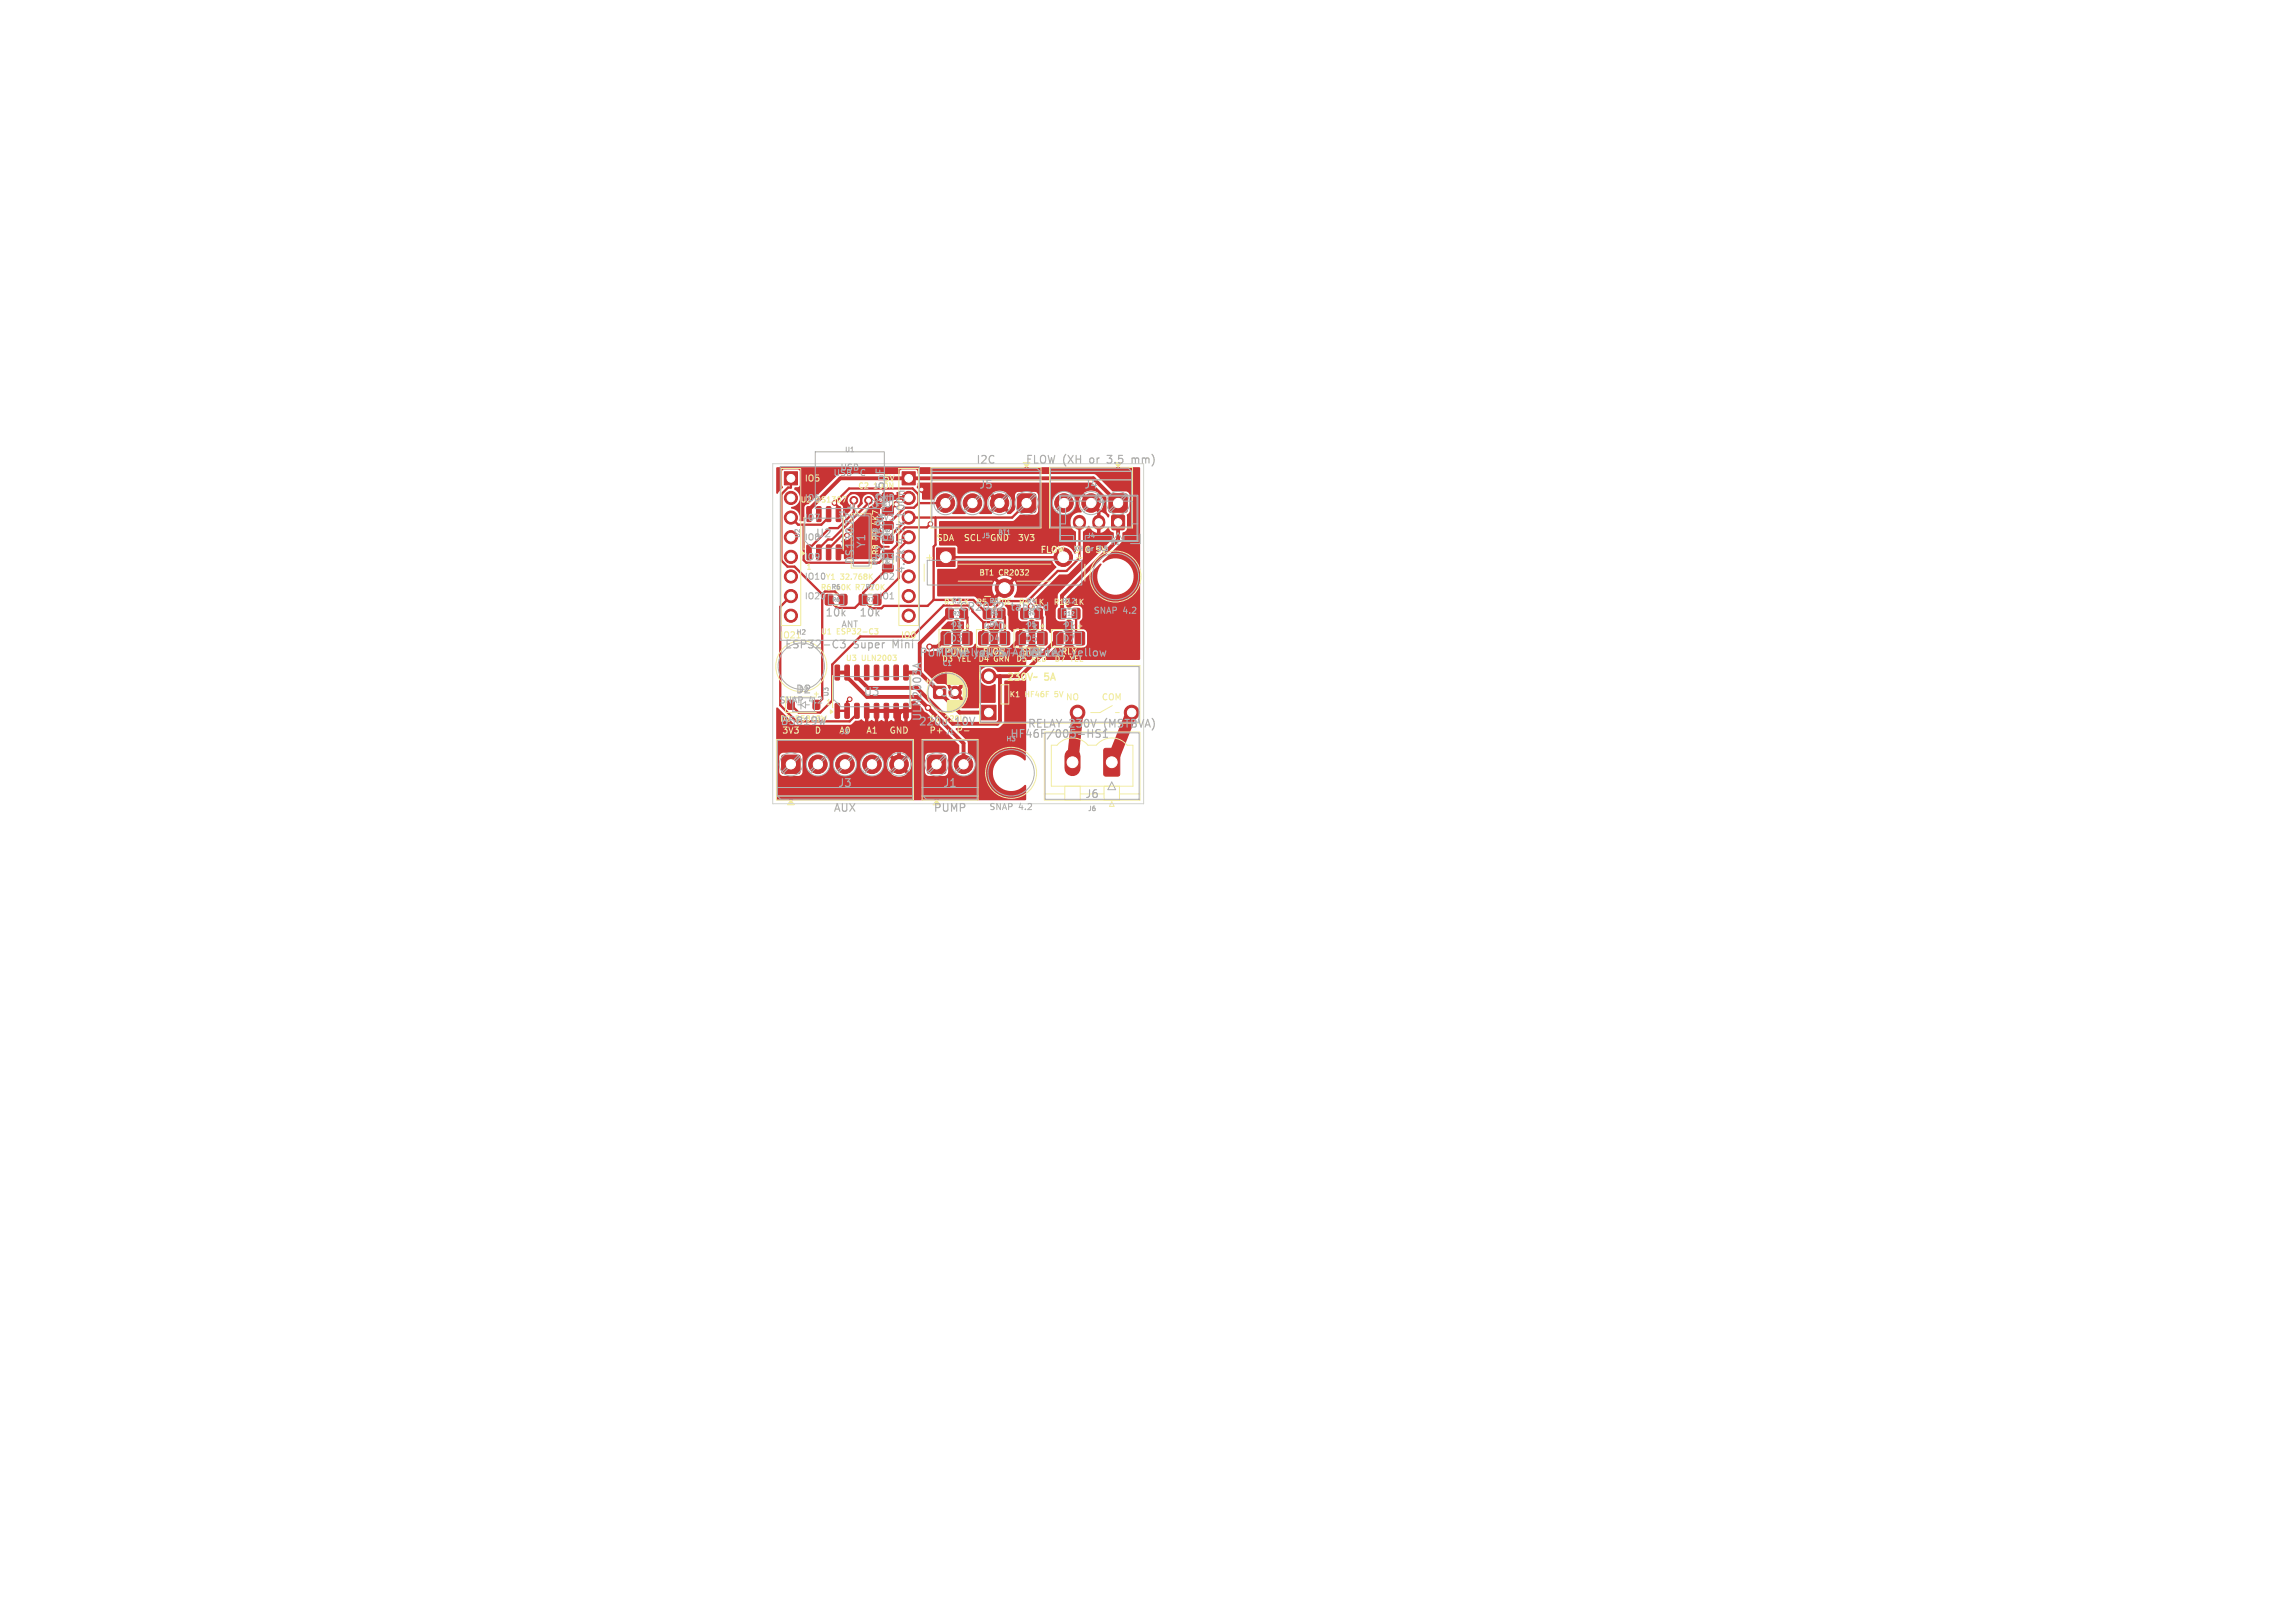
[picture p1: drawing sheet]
<svg xmlns="http://www.w3.org/2000/svg" width="297mm" height="210mm" viewBox="0 0 297 210" stroke-linecap="round" stroke-linejoin="round" font-family="sans-serif">
<defs><g id="words">
<g font-size="1.4" fill="#afafaf">
<text x="114.6" y="65.5" transform="rotate(-90 114.6 65.5)">12.5pF</text>
<text x="126.3" y="60.2">I2C</text>
<text x="126.6" y="63.4">J5</text>
<text x="132.7" y="60.2">FLOW (XH</text>
<text x="140.2" y="63.4">J4</text>
<text x="141.2" y="60.2">or</text>
<text x="141.2" y="65.6">J4</text>
<text x="143.7" y="60.2">3.5</text>
<text x="147.1" y="60.2">mm)</text>
<text x="105.5" y="69.7">U2</text>
<text x="112.2" y="71" transform="rotate(-90 112.2 71)">Y1</text>
<text x="117.3" y="70.6" transform="rotate(-90 117.3 70.6)">4.7k</text>
<text x="117.3" y="67.2" transform="rotate(-90 117.3 67.2)">100n</text>
<text x="114.6" y="72.6" transform="rotate(-90 114.6 72.6)">32.768k</text>
<text x="117.3" y="74.3" transform="rotate(-90 117.3 74.3)">4.7k</text>
<text x="127.1" y="77.8">-</text>
<text x="106.7" y="80">10k</text>
<text x="111.1" y="80">10k</text>
<text x="122.8" y="81.8">1k</text>
<text x="124.1" y="79.2">CR2032</text>
<text x="127.1" y="81.8">470</text>
<text x="132.5" y="81.8">1k</text>
<text x="137.3" y="81.8">1k</text>
<text x="101.5" y="84.1">ESP32-C3</text>
<text x="102.9" y="89.9">D2</text>
<text x="110.5" y="84.1">Super</text>
<text x="115.7" y="84.1">Mini</text>
<text x="118.9" y="85.2">PUMP</text>
<text x="124.1" y="85.2">yellow</text>
<text x="129.1" y="85.2">STATUS red</text>
<text x="133.3" y="85.2">RELAY yellow</text>
<text x="100.9" y="94">B5819W</text>
<text x="111.7" y="90.2">U3</text>
<text x="118.8" y="94.1">220u</text>
<text x="119.4" y="93.4" transform="rotate(-90 119.4 93.4)">ULN2003A</text>
<text x="123.6" y="94.1">10V</text>
<text x="130.6" y="95.7">HF46F/005-HS1</text>
<text x="132.9" y="94.4">RELAY 230V</text>
<text x="143.1" y="94.4">(MSTBVA)</text>
<text x="107.8" y="105.2">AUX</text>
<text x="108.4" y="102">J3</text>
<text x="120.7" y="105.2">PUMP</text>
<text x="122" y="102">J1</text>
<text x="140.4" y="103.5">J6</text>
</g>
<g font-size="1.4" fill="#fff">
<text x="110.7" y="73.1" transform="rotate(-90 110.7 73.1)">DS1307Z+</text>
<text x="130.9" y="79.2">tabbed</text>
<text x="121.5" y="90.3">C1</text>
</g>
<g font-size="1.4" fill="#f2eda1">
<text x="119.6" y="72.8">+</text>
<text x="139" y="72.8">+</text>
</g>
<g font-size="1.3" fill="#f2eda1">
<text x="130.2" y="88.3">230V~</text>
<text x="135.2" y="88.3">5A</text>
</g>
<g font-size="1.1" fill="#f2eda1">
<text x="104.1" y="62.5">IO5</text>
<text x="121.1" y="70.2">SDA</text>
<text x="124.6" y="70.2">SCL</text>
<text x="128" y="70.2">GND</text>
<text x="131.6" y="70.2">3V3</text>
<text x="134.5" y="71.8">FLOW</text>
<text x="101.1" y="95.1">3V3</text>
<text x="105.3" y="95.1">D</text>
<text x="108.5" y="95.1">A0</text>
<text x="112" y="95.1">A1</text>
<text x="115" y="95.1">GND</text>
<text x="120.2" y="95.1">P+</text>
<text x="123.7" y="95.1">P-</text>
<text x="137.9" y="90.8">NO</text>
<text x="142.5" y="90.8">COM</text>
</g>
<g font-size="1.1" fill="#afafaf">
<text x="104.1" y="65">IO6</text>
<text x="107.8" y="61.8">USB-C</text>
<text x="108.7" y="61.1">USB</text>
<text x="113.2" y="65">GND</text>
<text x="114.2" y="62.5">5V</text>
<text x="104.1" y="70.1">IO8</text>
<text x="104.1" y="67.6">IO7</text>
<text x="113.5" y="67.6">3V3</text>
<text x="113.7" y="70.1">IO4</text>
<text x="139.5" y="71.8">S</text>
<text x="141.2" y="71.8">G</text>
<text x="104.1" y="72.6">IO9</text>
<text x="104.1" y="77.7">IO20</text>
<text x="104.1" y="75.2">IO10</text>
<text x="113.7" y="72.6">IO3</text>
<text x="113.7" y="75.2">IO2</text>
<text x="113.7" y="77.7">IO1</text>
<text x="100.9" y="82.8">IO21</text>
<text x="108.8" y="81.4">ANT</text>
<text x="116.5" y="82.8">IO0</text>
<text x="122.9" y="83.2">D3</text>
<text x="127.8" y="83.2">D4</text>
<text x="132.6" y="83.2">D5</text>
<text x="137.5" y="83.2">D7</text>
<text x="141.5" y="79.6">SNAP</text>
<text x="145.3" y="79.6">4.2</text>
<text x="100.8" y="91.2">SNAP</text>
<text x="104.7" y="91.2">4.2</text>
<text x="127.9" y="105">SNAP</text>
<text x="131.8" y="105">4.2</text>
</g>
<g font-size="1" fill="#afafaf">
<text x="103.5" y="65.2">U2</text>
<text x="113.1" y="63.4">100N</text>
<text x="113.8" y="71.9" transform="rotate(-90 113.8 71.9)">R8</text>
<text x="113.8" y="69.8" transform="rotate(-90 113.8 69.8)">R9</text>
<text x="113.8" y="67.7" transform="rotate(-90 113.8 67.7)">4K7</text>
<text x="104.3" y="73.9">1</text>
<text x="106.1" y="76.5">R6</text>
<text x="106.8" y="75.2">Y1</text>
<text x="112.6" y="76.5">10K</text>
<text x="124.2" y="78.4">1K</text>
<text x="126.3" y="78.4">R5</text>
<text x="128.4" y="78.4">470E</text>
<text x="129.5" y="81.5">+</text>
<text x="131.8" y="78.4">R4</text>
<text x="133.9" y="78.4">1K</text>
<text x="139" y="78.4">1K</text>
<text x="121.9" y="85.8">D3</text>
<text x="122.1" y="84.9">PUMP</text>
<text x="123.9" y="85.8">YEL</text>
<text x="126.5" y="85.8">D4</text>
<text x="127.1" y="84.9">FLOW</text>
<text x="132.1" y="84.9">STAT</text>
<text x="133.5" y="85.8">RED</text>
<text x="136.4" y="85.8">D7</text>
<text x="137.2" y="84.9">RLY</text>
<text x="138.5" y="85.8">YEL</text>
<text x="100.9" y="93.5">D2</text>
<text x="103" y="93.5">B5819W</text>
<text x="105.1" y="90.3">+</text>
<text x="120.2" y="93.5">C1</text>
<text x="122.3" y="93.5">220U</text>
</g>
<text font-size="1" fill="#fff" x="105.7" y="65.2">DS1307</text>
<g font-size="1" fill="#f2eda1">
<text x="111" y="63.4">C2</text>
<text x="108.2" y="76.5">10K R7</text>
<text x="108.8" y="75.2">32.768K</text>
<text x="126.6" y="74.6">BT1</text>
<text x="129.3" y="74.6">CR2032</text>
<text x="106.1" y="82.3">U1</text>
<text x="108.3" y="82.3">ESP32-C3</text>
<text x="122.1" y="78.4">R3</text>
<text x="124.7" y="81.5">+</text>
<text x="134.4" y="81.5">+</text>
<text x="136.3" y="78.4">R12</text>
<text x="139.2" y="81.5">+</text>
<text x="109.4" y="85.7">U3</text>
<text x="111.5" y="85.7">ULN2003</text>
<text x="128.6" y="85.8">GRN D5</text>
<text x="106.8" y="91.4">1</text>
<text x="130.6" y="90.4">K1</text>
<text x="132.7" y="90.4">HF46F</text>
<text x="136.7" y="90.4">5V</text>
</g>
<g font-size=".8" fill="#afafaf">
<text x="109.3" y="58.6">U1</text>
<text x="113.7" y="65.9" transform="rotate(-90 113.7 65.9)">C2</text>
<text x="103.6" y="69.7" transform="rotate(-90 103.6 69.7)">U2</text>
<text x="109.4" y="67.1" transform="rotate(-90 109.4 67.1)">Y1</text>
<text x="113.7" y="69.6" transform="rotate(-90 113.7 69.6)">R8</text>
<text x="127" y="69.8">J5</text>
<text x="129.1" y="69.3">BT1</text>
<text x="138.8" y="71.5">XH</text>
<text x="140.6" y="69.7">J4</text>
<text x="140.8" y="71.5">or</text>
<text x="142.5" y="71.5">3.5</text>
<text x="143.7" y="70.6">H1</text>
<text x="107.5" y="76.4">R6</text>
<text x="111.9" y="76.4">R7</text>
<text x="113.7" y="73.3" transform="rotate(-90 113.7 73.3)">R9</text>
<text x="103" y="82.2">H2</text>
<text x="123.1" y="78.2">R3</text>
<text x="123.1" y="81.2">D3</text>
<text x="128" y="78.2">R5</text>
<text x="128" y="81.2">D4</text>
<text x="132.8" y="78.2">R4</text>
<text x="132.8" y="81.2">D5</text>
<text x="137.4" y="78.2">R12</text>
<text x="137.7" y="81.2">D7</text>
<text x="103.3" y="89.6">D2</text>
<text x="121.9" y="86.3">C1</text>
<text x="126.9" y="85.2">K1</text>
<text x="107.3" y="90.2" transform="rotate(-90 107.3 90.2)">U3</text>
<text x="108.8" y="95.1">J3</text>
<text x="122.4" y="95.1">J1</text>
<text x="130.2" y="96">H3</text>
<text x="140.7" y="105.1">J6</text>
</g>
<g font-size=".7" fill="#afafaf">
<text x="115.3" y="65.8" transform="rotate(-90 115.3 65.8)">C2</text>
<text x="115.3" y="69.5" transform="rotate(-90 115.3 69.5)">R8</text>
<text x="107.6" y="78">R6</text>
<text x="112" y="78">R7</text>
<text x="115.3" y="73.2" transform="rotate(-90 115.3 73.2)">R9</text>
<text x="123.2" y="79.8">R3</text>
<text x="128.1" y="79.8">R5</text>
<text x="132.9" y="79.8">R4</text>
<text x="137.6" y="79.8">R12</text>
</g>
</g></defs>
<g fill="#c83434" stroke="#c83434" stroke-width=".13">
<path d="M102 90.7l.1-.1 .6 .1 .1 .1-.1 .9-.1 .1-.6-.1-.1-.1z"/>
<path d="M105.3 90.7l.1-.1 .6 .1 .1 .1-.1 .9-.1 .1-.6-.1-.1-.1z"/>
<path d="M131.7 64l.2-.1h1.9l.2 .1v.2v1.9v.1l-.2 .1h-1.9l-.2-.1v-.1l-.1-1.9z"/>
<path d="M120.1 97.8l.1-.1h1.9l.2 .1 .1 .2v1.9l-.1 .1-.2 .1h-1.9l-.1-.1-.1-.1v-1.9z"/>
<path d="M106.8 77l.7-.1 .3 .2v1l-.2 .2h-.6l-.2-.2v-.9z"/>
<path d="M108.7 77l.7-.1 .2 .2v1l-.1 .2h-.6l-.3-.2v-.9z"/>
<path d="M143.9 66.7l.2-.1 1.4 .1v.2v1.4v.2l-.2 .1-1.4-.1-.1-.2v-1.4z"/>
<path d="M143.6 64l.1-.1h1.9l.2 .1 .1 .1v1.9l-.1 .2-.2 .1h-1.9l-.1-.1-.1-.2v-1.9z"/>
<path d="M114.3 67.5h.1h1l.2 .2v.6l-.2 .2h-1l-.2-.2z"/>
<path d="M136.4 81.8l.9-.1 .3 .2v1.3l-.2 .3h-.8l-.3-.2v-1.3z"/>
<path d="M139.2 81.8l.9-.1 .3 .2v1.3l-.2 .3h-.8l-.3-.2v-1.3z"/>
<path d="M101.2 97.8l.2-.1h1.9l.2 .1v.2v1.9v.1l-.2 .1h-1.9l-.2-.1v-.1v-1.9z"/>
<path d="M108.1 91h.4l.1 .1 .1 1.7-.1 .1-.4 .1-.1-.1z"/>
<path d="M109.4 91h.4l.1 .1v1.7l-.1 .1-.3 .1-.2-.1z"/>
<path d="M110.6 91h.4l.2 .1v1.7l-.1 .1-.4 .1-.1-.1z"/>
<path d="M111.9 91h.4l.2 .1v1.7l-.1 .1-.4 .1-.1-.1z"/>
<path d="M113.2 91h.4l.1 .1v1.7l-.1 .1-.3 .1-.2-.1z"/>
<path d="M114.4 91h.5l.1 .1v1.7l-.1 .1-.3 .1-.2-.1z"/>
<path d="M115.7 91h.4l.2 .1v1.7l-.1 .1-.4 .1-.1-.1z"/>
<path d="M117 91h.4l.1 .1v1.7v.1l-.4 .1-.1-.1z"/>
<path d="M117 86.1h.4h.1v1.8v.1h-.4l-.1-.1z"/>
<path d="M115.7 86.1h.4h.2v1.8l-.1 .1h-.4l-.1-.1z"/>
<path d="M114.4 86.1h.5h.1v1.8l-.1 .1h-.3l-.2-.1z"/>
<path d="M113.2 86.1h.4h.1v1.8l-.1 .1h-.3l-.2-.1z"/>
<path d="M111.9 86.1h.4h.2v1.8l-.1 .1h-.4l-.1-.1z"/>
<path d="M110.6 86.1h.4h.2v1.8l-.1 .1h-.4l-.1-.1z"/>
<path d="M109.4 86.1h.4h.1v1.8l-.1 .1h-.3l-.2-.1z"/>
<path d="M108.1 86.1h.4h.1l.1 1.8-.1 .1h-.4l-.1-.1z"/>
<path d="M127.3 78.8l.7-.1 .2 .2v1l-.1 .2h-.6l-.3-.2v-.9z"/>
<path d="M129.1 78.8l.7-.1 .3 .2v1l-.2 .2h-.6l-.2-.2-.1-.9z"/>
<path d="M142.9 96.9l.2-.1h1.6l.2 .2v3.2l-.1 .2h-1.7l-.2-.1-.1-3.2z"/>
<path d="M122.4 78.8l.8-.1 .2 .2v1l-.2 .2h-.6l-.2-.2v-.9z"/>
<path d="M124.3 78.8l.7-.1 .2 .2v1l-.1 .2h-.7l-.2-.2v-.9z"/>
<path d="M132.1 78.8l.7-.1 .3 .2v1l-.2 .2h-.6l-.2-.2v-.9z"/>
<path d="M134 78.8l.7-.1 .2 .2v1l-.1 .2h-.7l-.2-.2v-.9z"/>
<path d="M101.5 61h1.7v1.7h-1.7z"/>
<path d="M116.7 61h1.7v1.7h-1.7z"/>
<path d="M114.3 73.1l.1-.1h1l.2 .3v.6l-.2 .1h-1l-.2-.2z"/>
<path d="M114.3 71.2h.1h1l.2 .2v.6l-.2 .2h-1l-.2-.2z"/>
<path d="M131.5 81.8l1-.1 .2 .2v1.3l-.1 .3h-.9l-.2-.2v-1.3z"/>
<path d="M134.3 81.8l1-.1 .2 .2v1.3l-.1 .3h-.9l-.2-.2v-1.3z"/>
<path d="M114.2 65.7h.2h1.1l.1 .2v.6l-.2 .2-1.1-.1-.1-.2z"/>
<path d="M114.2 63.8h.2h1.1l.1 .2v.6l-.2 .2-1.1-.1-.1-.2z"/>
<path d="M120.9 88.9l.1-.1 1.3 .1 .1 .2-.1 1.2-.2 .1-1.2-.1-.1-.1z"/>
<path d="M121.8 81.8l1-.1 .2 .2v1.3l-.1 .3h-.9l-.2-.2v-1.3z"/>
<path d="M124.6 81.8l1-.1 .2 .2v1.3l-.1 .3h-.9l-.2-.2v-1.3z"/>
<path d="M104.4 70.5h.4l.2 .1v1.7l-.1 .1-.4 .1-.1-.1z"/>
<path d="M105.7 70.5h.4l.2 .1v1.7l-.1 .1-.4 .1-.1-.1z"/>
<path d="M107 70.5h.4l.1 .1v1.7l-.1 .1-.3 .1-.2-.1z"/>
<path d="M108.2 70.5h.5l.1 .1v1.7l-.1 .1-.3 .1-.2-.1z"/>
<path d="M108.2 65.6h.5h.1v1.8l-.1 .1h-.3l-.2-.1z"/>
<path d="M107 65.6h.4h.1v1.8l-.1 .1h-.3l-.2-.1z"/>
<path d="M105.7 65.6h.4h.2v1.8l-.1 .1h-.4l-.1-.1z"/>
<path d="M104.4 65.6h.4h.2v1.8l-.1 .1h-.4l-.1-.1z"/>
<path d="M121.2 70.9h2.4v2.4h-2.4z"/>
<path d="M111.2 77l.8-.1 .2 .2v1l-.2 .2h-.6l-.2-.2v-.9z"/>
<path d="M113.1 77l.7-.1 .2 .2v1l-.1 .2h-.7l-.2-.2v-.9z"/>
<path d="M137 78.8l.7-.1 .2 .2v1l-.1 .2h-.6l-.3-.2v-.9z"/>
<path d="M138.8 78.8l.7-.1 .3 .2v1l-.2 .2h-.6l-.2-.2-.1-.9z"/>
<path d="M127 91.3h1.9v1.9h-1.9z"/>
<path d="M126.7 81.8l.9-.1 .3 .2v1.3l-.2 .3h-.8l-.3-.2v-1.3z"/>
<path d="M129.5 81.8l.9-.1 .3 .2v1.3l-.2 .3h-.8l-.3-.2v-1.3z"/>
<circle cx="129.4" cy="65.1" r="1.2"/>
<circle cx="125.8" cy="65.1" r="1.2"/>
<circle cx="122.4" cy="65.1" r="1.2"/>
<circle cx="124.7" cy="98.9" r="1.2"/>
<circle cx="141.2" cy="65.1" r="1.2"/>
<circle cx="137.7" cy="65.1" r="1.2"/>
<circle cx="105.8" cy="98.9" r="1.2"/>
<circle cx="109.3" cy="98.9" r="1.2"/>
<circle cx="112.8" cy="98.9" r="1.2"/>
<circle cx="116.3" cy="98.9" r="1.2"/>
<circle cx="102.4" cy="64.4" r=".85"/>
<circle cx="102.4" cy="67" r=".85"/>
<circle cx="102.4" cy="69.5" r=".85"/>
<circle cx="102.4" cy="72" r=".85"/>
<circle cx="102.4" cy="74.6" r=".85"/>
<circle cx="102.4" cy="77.1" r=".85"/>
<circle cx="102.4" cy="79.7" r=".85"/>
<circle cx="117.6" cy="64.4" r=".85"/>
<circle cx="117.6" cy="67" r=".85"/>
<circle cx="117.6" cy="69.5" r=".85"/>
<circle cx="117.6" cy="72" r=".85"/>
<circle cx="117.6" cy="74.6" r=".85"/>
<circle cx="117.6" cy="77.1" r=".85"/>
<circle cx="117.6" cy="79.7" r=".85"/>
<circle cx="123.6" cy="89.6" r=".8"/>
<circle cx="137.6" cy="72.1" r="1.2"/>
<circle cx="130" cy="76.1" r="1.2"/>
<circle cx="127.9" cy="87.5" r=".95"/>
<circle cx="139.5" cy="92.2" r=".95"/>
<circle cx="146.5" cy="92.2" r=".95"/>
<circle cx="110.5" cy="64.7" r=".5"/>
<circle cx="112.4" cy="64.7" r=".5"/>
<circle cx="116" cy="65.3" r=".35"/>
<circle cx="119.3" cy="63.3" r=".35"/>
<circle cx="110" cy="90.5" r=".3"/>
<circle cx="120.4" cy="67.8" r=".3"/>
<circle cx="120.3" cy="83.7" r=".35"/>
<circle cx="120.1" cy="91.6" r=".35"/>
</g>
<path d="M139.7 67.5v.2M142.2 67.5v.2" fill="none" stroke="#c83434" stroke-width="1.7"/>
<path d="M138.8 97.9v1.5" fill="none" stroke="#c83434" stroke-width="2.1"/>
<g fill="none" stroke="#c83434" stroke-width=".5">
<path d="M113.6 66.4l-5.1 5.1M114.9 64.4h2.7M115.8 65.3l-.9 .9M119.3 63.3h8.3l1.7 1.8 1.8-1.7h8.4l1.7 1.7M122.9 79.4l-3.9 3.9v3.7M144.7 67.6v2.2l-7.3 7.3v2.3M144.7 65.1l-3.2-3.2h-32.8l-4 4v.6M108.4 87h1.2v.6l2.6 2.6h6.5l6 6v2.7M110.9 87v.6l1.4 1.4h6.3l4.7 4.7h5.8l.3-.4v-5.8M112.2 92h3.8l.3 .4M116.3 92.4v6.5M117.2 87h1.8"/>
<path d="M117.2 92h-.5l-.4 .4M119 87l5.2 5.2h3.7M122.4 82.6l-1.1 1.1M128.9 84.3l-5.3 5.3M132.1 82.6l-1.7 1.7M137 82.6l-5 4.9h-4.1"/>
</g>
<g fill="none" stroke="#c83434" stroke-width=".3">
<path d="M102.4 61.9v1.2h-.4l-.9 .8v8.6l.8 .8h.9l3.6 3.6v13.5M102.4 77.1l-1.4 1.4v12.7l2.1 2.1h6.9l.9-.9v-.4M104 67.9v4.6M104.3 72.8h9.5M106.8 76.5h1.3l1 1.1M107.2 66.5v.4l-.9 1h-3l-.9-.9M107.3 77.6l1 1.1h2.3l1.1-1.1M109.6 69.3h-.6l-1.8 1.7v.5M110.5 64.7v1.6l-2.1 2h-1l-2.7 2.7v.5M111.7 77.6l1.1 1.1h1.3l.3-.3h5.7l.7-.8M112.4 64.7v.4l-4.7 4.7h-.6l-1.1 1.2v.5M114.9 73.5l-3.2 3.2v.9"/>
<path d="M116.1 70.5l-1.2 1.2M116.3 71.1v3.7l-2.8 2.8M118.9 65.1l-.6 .6h-1.2l-2.2 2.2M118.9 65.1v-1.1l-.8-.8h-8.2l-1.9 1.9 .5 .5v.9M118.9 65.1h3.5M120.4 67.8l-.4 .4h-2.9M120.8 77.6h5.2l1.7 1.8M121.1 67v3.5l-.3 .2v6.9M122.4 72.1h15.2M124.7 79.4l.5 .5v2.7M125.3 78.3h-3.2l-4 4.1h-6.8l-3.6 3.6v4.6l-1.5 1.6h-2.9l-.9-1M125.9 79.1l1.3 1.4v2.1"/>
<path d="M128.6 78.7v1.4l-.4 .4M129.6 79.4l.5 .5v2.7M132.8 65.1l-1.8 1.9h-13.4l-2.7 2.7M134.4 79.4l.5 .5v2.7M139.3 79.4v2.7l.4 .5M139.7 67.6v4.6l-1.7 1.7h-1.1l-3.9 3.9h-3.4M110 90.5l-.4 .3v1.2h-1.2"/>
</g>
<path d="M139.4 92.2l-.6 6.4M146.4 92.2l-2.5 6.4" fill="none" stroke="#c83434" stroke-width="1.5"/>
<g fill="#c83434">
<path d="M100.5 91.6h.2l2.1 2.1 .2 .1h7l.7-.5 .4-.1 .4-.1 .1 .1a.82 .82 0 0 0 .8 .1l.4-.1h.1a.82 .82 0 0 0 .8 .1l.3-.1h.2a.82 .82 0 0 0 .7 .1l.4-.1h.1a.82 .82 0 0 0 .8 .1l.4-.1h.1a.82 .82 0 0 0 .8 .1l.4-.2v-.9h-.4v1.1h-.5v-1.1h-.8v1.1h-.4v-1.1h-.9v1.1h-.4v-1.1h-.8v1.1h-.5v-1.1h-.8v1.1h-.5v-1.2l.3-.1 .1-.2h5.6v-1l.6-.1 .9 1 .3 .4 .3 .1 4.1 4.2v1.1a1.52 1.52 0 0 0-.6 2.3 1.52 1.52 0 0 0 2.4 0 1.52 1.52 0 0 0-.6-2.3l-.1-1.5-1.5-1.6v-.2h5.4a1.24 1.24 0 0 0 .8-.7l.1-5.4h2.1l.6-.4 .1 .1v9.3v1.2l-.1 .1h-.2a2.36 2.36 0 0 0-3.3 0 2.36 2.36 0 0 0 .1 3.4 2.36 2.36 0 0 0 3.3-.2l.2 .1v1.7l-.1 .2-32.2-.1-.1-5.6h.4l.1 2.1 .1 .2 .3 .2 2.3-.1 .2-.3 .1-1.2h.4a1.51 1.51 0 0 0 1.5 1.6 1.51 1.51 0 0 0 1.6-1.6h.4v.2a1.51 1.51 0 0 0 1.7 1.4 1.51 1.51 0 0 0 1.4-1.6h.4v.2a1.5 1.5 0 0 0 1.7 1.4 1.5 1.5 0 0 0 1.3-1.6h.4l.1 .5 .3 .6 .7-.8 .3 .4-.7 .7 .1 .1a1.59 1.59 0 0 0 1.8-.1l-.7-.7 .3-.4 .7 .8 .1-.2a1.59 1.59 0 0 0-.1-1.8l-.7 .8-.3-.4 .4-.4h2.7v2l.1 .2 .2 .2 2.2 .1 .2-.1 .2-.2 .1-2.2-.1-.2-.2-.2-2.2-.1-.3 .2-.2 .3h-2.7l.3-.3-.1-.1a1.59 1.59 0 0 0-1.8 .1l.7 .7-.3 .4-.7-.8-.2 .4-.2 .5h-.4a1.5 1.5 0 0 0-1.5-1.4 1.5 1.5 0 0 0-1.5 1.4h-.4l-.1-.3a1.51 1.51 0 0 0-1.6-1.1 1.51 1.51 0 0 0-1.4 1.4h-.4l-.1-.3a1.51 1.51 0 0 0-1.6-1.1 1.51 1.51 0 0 0-1.4 1.4h-.4l-.1-1-.2-.3-2.2-.1a.54 .54 0 0 0-.6 .5h-.4z"/>
<path d="M121.8 81.2l.8-.8h.7l.2-.2 .2-.3 .2 .1a.65 .65 0 0 0 .8 .4v1a.63 .63 0 0 0-.4 .5v1.5l.3 .3 1.1 .1 .3-.2 .2-.3 .3 .3 .2 .2h1.1l.2-.2 .2-.2v-1.5l-.2-.3-.3-.2v-.4l.7-.1 .6-.5h.5l.1 .1v.8l-.3 .3-.2 .3v1.4l.2 .3 .2 .2h1l.5-.4 .5 .4 .8 .1a.67 .67 0 0 0 .8-.6v-.5h-.8v1.1h-.4v-1.5h1.2v-.5a.67 .67 0 0 0-.8-.6v1.1h-.4v-1.1l-.4 .1-.5 .4-.5-.4v-1.6l-.1-.2-.1-.9a.35 .35 0 0 1-.2-.5l2 .1v.1l-.3 .3v.2v1.1l.3 .3 .9 .1 .2-.2 .2-.3 .2 .1a.63 .63 0 0 0 .8 .4v1a.63 .63 0 0 0-.4 .5v1.4a.64 .64 0 0 0 .8 .5v.2l-1.4 1.4h-.6v.6l-.9 .9h-2.8a1.26 1.26 0 0 0-1.8-.5 1.26 1.26 0 0 0-.4 1.8 1.26 1.26 0 0 0 1.8 .3l.2 .1v2.2l-.1 .1-1.9 .1-.2 .1v.5h-.1h-2.1l-.8-.7 .1-.1 .5-.2-.6-.6 .1-.1 .2-.2 .6 .6a1.19 1.19 0 0 0 0-1.4l-.6 .6-.1-.1-.2-.2 .5-.6a1.19 1.19 0 0 0-1.3 0l.6 .6-.1 .1-.2 .2-.5-.4-.3-.5-1.1-.1-1.7-1.7v-2.6v-.1h.2a.7 .7 0 0 0 .9 .1h.8l.5-.4h.9l.3-.2 .1-.2v-1.7l-.4-.3h-1z"/>
<path d="M100.5 60.5h47v24.8l-12.3 .1-.1-.2 1.4-1.4h1l.2-.2 .2-.2-.1-1.7-.3-.3h-1a.62 .62 0 0 0-.5 .5h-.1l-.2-.3-.3-.3v-1.5l-.2-.2v-.9l-.4-.3h-.8l-.4-.6 3.4-3.4 1.1-.1 .2-.1 1.8-1.7v-.2v-3.4l.5-.4 .2-.4 .1-.1a1.4 1.4 0 0 0 1.1 .9v-.9h.4v.9l.6-.2 .3-.4a.16 .16 0 0 1 .2 0 .16 .16 0 0 1 .1 .2l.1 .2 .4 .2v.7l-7.1 7.1-.1 .3v1.4l-.3 .4v1.2l.2 .2 .2 .2h.7l.4-.2 .2-.3 .5 .5v2.9l.2 .3 .3 .2h1l.2-.2 .2-.3v-1.4a.54 .54 0 0 0-.5-.5h-.4l-.1-.1v-.8l.4-.5v-1.1a.54 .54 0 0 0-.5-.5h-.7l-.3 .2-.2 .3h-.1l-.3-.4v-1.2l4.3-4.4h.2v.2a2.35 2.35 0 0 0 1.3 3.8 2.35 2.35 0 0 0 2.8-2.8 2.35 2.35 0 0 0-3.7-1.3l-.2-.1v-.1l2.4-2.4 .1-.3 .1-1a.69 .69 0 0 0 .5-.5v-1.8l.3-.3 .1-.2-.1-2.2-.3-.3h-1.8l-2.2-2.2-.2-.1h-22.7h-.1l-.1-.4-.2-.2h-1.8l-.2 .2-.1 .4h-.1h-7.6l-.3 .1-3.8 3.8a.61 .61 0 0 0-.5 .4v1.8h-.5l-.1-.1a1.19 1.19 0 0 0-1.1-1.5v-.1l.1-.1a1.21 1.21 0 0 0 1-1.1 1.21 1.21 0 0 0-.7-1.2v-.2l.5-.1 .2-.2v-1.9l-.3-.2h-1.8l-.2 .3v1.8l.1 .3-.6 .8-.2-.1z"/>
<path d="M121.3 73.7l2.4-.1 .2-.2v-.7l.1-.1h12.2l.5 .7v.2l-3.9 3.8h-1.5h-.1a1.81 1.81 0 0 0 .1-2.2l-.7 .7-.3-.3 .7-.7a1.58 1.58 0 0 0-2 0l.7 .7-.3 .3-.7-.7a1.58 1.58 0 0 0 0 2l.7-.7 .3 .3-.7 .7 .1 .2-.8 .8h-.9l-1.2-1.1-.2-.1h-4.7z"/>
<path d="M108.7 65l1.4-1.3h3.6h.1v.3h2.2v-.3h.5l-.2 .9h-.2l-.1-.1h-2.2a.8 .8 0 0 0 .6 .7l-.1 .1a.68 .68 0 0 0-.4 .6v.5a.71 .71 0 0 0 .5 .6l-.1 .2a.55 .55 0 0 0-.4 .5v.6a.6 .6 0 0 0 .5 .5l-.1 .2a.55 .55 0 0 0-.4 .5v.7l.2 .3 .2 .1h.8v.1v.2h-.7a.54 .54 0 0 0-.5 .5v.7l-.3 .3-4.3-.1-.1-.6h-.6l-.1-.1 .1-.3h.6v-.8l-.3-.5 .3-.3a.63 .63 0 0 0 1-.2 .63 .63 0 0 0-.5-.9v-.1l2.9-3a.81 .81 0 0 0 .5-1.1 .81 .81 0 0 0-1.1-.4 .81 .81 0 0 0-.3 1.1l-.5 .6h-.2a.28 .28 0 0 1 .1-.4 .82 .82 0 0 0-.2-1.2 .82 .82 0 0 0-1.1 .2 .82 .82 0 0 0 .2 1.2v.6l-.7 .7-.1 .1-.1-.2v-1.1l-.1-.2-.3-.2z"/>
<path d="M118.8 62.5l22.4-.1 2 2v1.8l.4 .4-.1 .3h-.2a.98 .98 0 0 0-.9-.6v.9h-.4v-1l-.6-.6 .4-.3 .6 .7a1.49 1.49 0 0 0 .1-1.9l-.7 .8-.4-.4 .8-.7-.2-.1a1.59 1.59 0 0 0-1.8 .1l.8 .7-.4 .4-.7-.8-.1 .2a1.67 1.67 0 0 0 .2 1.9l-.1 .1a1.2 1.2 0 0 0-1.4 1.1l.1 .6a1.55 1.55 0 0 0 .6 .9v2.6l-.1 .1a1.6 1.6 0 0 0-1.5-1 1.6 1.6 0 0 0-1.5 1h-12.1h-.1v-.8l-.1-.2h-2.2l-.1-.1v-3l.1-.1h9.4l.3-.1 .7-.7 2.1-.1 .2-.3 .1-1.2h1.8a1.5 1.5 0 0 0 2.1 1.5 1.5 1.5 0 0 0 .4-2.6 1.5 1.5 0 0 0-2.5 .8v.3h-1.8l-.1-1-.2-.3-2.3-.1-.3 .2-.1 .2-.1 2-.5 .5h-.4l-.8-.8 .3-.4 .7 .8 .1-.2a1.59 1.59 0 0 0-.1-1.8l-.7 .8-.3-.4 .7-.7-.1-.1a1.59 1.59 0 0 0-1.8 .1l.7 .7-.3 .4-.7-.8-.1 .2a1.59 1.59 0 0 0 .1 1.8l.7-.8 .3 .4-.8 .8h-1.5l-.1-.1v-.1a1.51 1.51 0 0 0 .2-2.2 1.51 1.51 0 0 0-2.2 0 1.51 1.51 0 0 0 .3 2.3l-.1 .1h-1.6l-.1-.1a1.52 1.52 0 0 0 .1-2.5 1.52 1.52 0 0 0-2.4 .7h-1.5l-.1-.8-.7-.7z"/>
</g>
<g fill="none" stroke="#f2eda1" stroke-width=".13">
<path d="M101.1 60.6h2.5v20.3h-2.5zM104 66.9v4.2h.1M108 76.9h.4M108 78.3h.4M109.2 66.9v4.2h-.1M110.2 66.5h2.5v7h-2.5zM110.5 65.3v.3l.6 .9M112.4 76.9h.4M112.4 78.3h.4M112.4 65.3v.3l-.6 .9M112.6 74.6l.3 .4M112.9 74.3l-.4 .4"/>
<path d="M115.6 64.9v.6M115.6 68.7v.4M116.3 60.6h2.6v20.3h-2.6zM119.6 73v2.2M120.5 61h14.2M120.5 62.1h14.2M123.6 78.7h.4M124 73h12M124 75.2h4.4M131.6 75.2h4.4M132.5 60.5h-12v7.8h14.2v-7.8M135.8 61h10.8"/>
<path d="M135.8 62.1h10.8M138.1 78.7h.5M140.4 73v2.2M144.4 60.5h-8.6v7.8h10.8v-7.8h-1.6M103.1 82.5h.5M105.6 90.2h-4v2h4M107.8 87.4v4.2M113.2 81.3h.4l-.2 .3 .2 .1v.3h-.1h-.3M115.5 84.8h.5l-.2 .2M115.9 85.1v.3M117.8 87.4v4.2M119.8 88.1h.5"/>
<path d="M120 87.9v.5M122.6 87v1.6M122.6 90.6v1.6M122.7 87v1.6M122.7 90.6v1.6M122.8 87v1.6M122.8 90.6v1.6M122.9 87v1.6M122.9 90.6v1.6M123 87v1.6M123 90.6v1.6M123 87.1v1.5"/>
<path d="M123 90.6v1.5M123.1 87.1v1.5M123.1 90.6v1.5M123.2 87.1v1.5M123.2 90.6v1.5M123.3 87.1v1.5M123.3 90.6v1.5M123.4 87.1v1.5M123.4 90.6v1.5M123.4 87.2v1.4M123.4 90.6v1.4M123.5 87.2v1.4"/>
<path d="M123.5 90.6v1.4M123.6 87.2v1.4M123.6 90.6v1.4M123.6 80.1h.4M123.7 87.3v1.3M123.7 90.6v1.3M123.8 87.3v1.3M123.8 90.6v1.3M123.9 87.4v1.2M123.9 90.6v1.2M124 87.4v1.2M124 90.6v1.2"/>
<path d="M124 87.5v1.1M124 90.6v1.1M124.1 87.5v1.1M124.1 90.6v1.1M124.2 87.5v1.1M124.2 90.6v1.1M124.2 87.6v1M124.2 90.6v1M124.3 87.6v1M124.3 90.6v1M124.3 87.7v.9M124.3 90.6v.9"/>
<path d="M124.4 87.7v.9M124.4 90.6v.9M124.4 87.8v.8M124.4 90.6v.8M124.5 87.8v.8M124.5 90.6v.8M124.5 87.9v.7M124.5 90.6v.7M124.6 87.9v.7M124.6 90.6v.7M124.6 88v3.2M124.7 88v3.2"/>
<path d="M124.7 88.1v3M124.8 88.2v2.8M124.8 88.3v2.6M124.9 88.3v2.6M124.9 88.4v2.4M125 88.5v2.2M125 88.6v2M125 88.7v1.8M125.1 88.8v1.6M125.1 88.9v1.4M125.2 89.1v1M125.2 89.3v.6"/>
<path d="M125.4 81.5h-3.9v2.2h3.9M126.8 86.1h20.7v7.5h-20.7zM128.4 80.1h.5M129.5 88.6h1v2.5h-1zM130.2 81.5h-3.8v2.2h3.8M131.5 90.2h.4M133.3 80.1h.4M135.1 81.5h-3.9v2.2h3.9M135.1 94.7h12.4v8.8h-12.4zM136.8 96.4a2.59 2.59 0 0 1 4 0h1.1M138.1 80.1h.5M139.9 81.5h-3.8v2.2h3.8"/>
<path d="M141.9 96.4a2.59 2.59 0 0 1 4 0h.7v5.3h-10.5v-5.3h.7M143.9 91.3l-1.5 .9h-1.2M144.3 92.2h.5M100.5 101.9h17.7M100.5 103h17.7M102 103.5h-1.5v-7.8h17.7v7.8h-15.5M119.3 101.9h7.3M119.3 103h7.3M120.9 103.5h-1.6v-7.8h7.3v7.8h-5.1M135.1 102.7h2.6M137.8 101.7h2v1.8h-2zM139.8 102.7h3.1"/>
<path d="M142.9 101.7h2v1.8h-2zM143.9 103.7l.3 .6h-.6zM145 102.7h2.5"/>
<circle cx="144.3" cy="74.6" r="3.3"/>
<circle cx="103.7" cy="86.2" r="3.3"/>
<circle cx="122.6" cy="89.6" r="2.62"/>
<circle cx="130.8" cy="100" r="3.3"/>
</g>
<path d="M140.5 71.2v.1M140.5 70.9v.1M140.9 70.7l-.3 .1M142 70.7h.3" fill="none" stroke="#f2eda1" stroke-width=".16"/>
<path d="M134.2 87.6h.1" fill="none" stroke="#f2eda1" stroke-width=".18"/>
<path d="M127.4 77.2h.8" fill="none" stroke="#f2eda1" stroke-width=".15"/>
<g fill="#f2eda1" stroke="#f2eda1" stroke-width=".13">
<path d="M121.2 103.5l.4 .6h-.8z"/>
<path d="M102.4 103.5l.4 .6h-.9z"/>
<path d="M107.5 91.9l.3 .2-.3 .2z"/>
<path d="M103.8 71.4l.3 .2-.3 .2z"/>
</g>
<path d="M100 60h48v44h-48z" fill="none" stroke="#d0d2cd" stroke-width=".13"/>
<g fill="none" stroke="#afafaf" stroke-width=".15">
<path d="M143.3 58.9h.6M143.3 59.8v.1M146.5 59.3v.6M146.8 59.3l-.3 .1M109.7 65.6h.8M110.1 65.3v.7M113.4 60.7v.5M116.3 67.5l.4 .4M116.3 71.2l.4 .4M117 67.5l-.4 .3M117 71.2l-.4 .3M117 63.6h-.5l-.1 .2"/>
<path d="M129.8 78.4l-.6 .6h.6M135.5 78.3h.1M135.6 78v1M135.6 78.9l-.1 .1M142.1 70.7h.4M142.2 71.3h.1M108.8 82.8h.6l-.4 .4 .3 .1v.4l-.1 .1-.4-.1M118.9 85.9v.5M119.2 85.8l-1 .3M140.8 94.9h.6M141.4 94.4v1M141.9 94.8l.4 .2 .1 .2-.2 .2h-.4"/>
<path d="M142 94.4l.4 .1M142.8 95.4h.5M143.1 94.4v1M143.1 84.2l-.2 .7"/>
</g>
<g fill="none" stroke="#afafaf" stroke-width=".13">
<path d="M105.5 58.5h8.9v7.3h-8.9zM101 60.4h18v22.5h-18zM104.1 67.1h4.9v3.9h-3.9l-1-1zM107.2 77h2v1.2h-2zM110.4 66.7h2.1v6.5h-2.1zM110.5 64.7v1l.6 1M111.6 60.8h.3M111.6 77h2v1.2h-2zM111.9 61.5h-.3M112.4 64.7v1l-.6 1M114.3 67.9h1.2v2h-1.2zM114.3 71.6h1.2v2h-1.2z"/>
<path d="M114.3 64.2h1.2v2h-1.2zM120 72.5h20v3.2h-20zM120.6 60.6h13.6l.4 .4v7.2h-14zM120.6 61h14M120.6 62.1h14M122.8 78.8h2v1.2h-2zM123.3 64l-2.1 2.1M123.5 64.1l-2.1 2.1M126.8 64l-2.1 2.1M127 64.1l-2.1 2.1M127.6 78.8h2.1v1.2h-2.1zM130.3 64l-2.1 2.1"/>
<path d="M130.5 64.1l-2.1 2.1M132.5 78.8h2v1.2h-2zM133.8 64l-2.1 2.1M134 64.1l-2.1 2.1M135.9 60.6h10.1l.4 .4v7.2h-10.5zM135.9 61h10.5M135.9 62.1h10.5M137.1 64.1h10.2v6h-10.2zM137.1 69.3h1.8v.7h-1.8zM137.1 67.8h.8v-3h8.6v3h.7M137.2 64.2h9.9v5.7h-9.9zM137.4 78.8h1.9v1.2h-1.9z"/>
<path d="M138.6 64l-2 2M138.8 64.1l-2.1 2.1M140.4 69.3h3.5v.7h-3.5zM142.1 64l-2 2M142.3 64.1l-2.1 2.1M144.1 69.9l.6-1 .6 1M145.4 69.3h1.8v.7h-1.8zM145.6 64l-2 2M145.8 64.1l-2.1 2.1M147.5 69.1v1.2h-1.2M100.6 95.8h17.5v7.6h-17.1l-.4-.4zM102.6 90.3h2.8v1.8h-2.8z"/>
<path d="M103.3 97.8l-2.1 2.1M103.5 97.9l-2.1 2.1M103.6 91.2v.6M103.6 91.2l.7-.4v.8zM104.3 91.2h.4M106.8 97.8l-2.1 2.1M107 97.9l-2.1 2.1M107.8 87.6h10v3.9h-9l-1-1zM110.3 97.8l-2.1 2.1M110.5 97.9l-2.1 2.1M113.8 97.8l-2.1 2.1M114 97.9l-2.1 2.1"/>
<path d="M117.3 97.8l-2.1 2.1M117.5 97.9l-2.1 2.1M119.4 95.8h7v7.6h-6.6l-.4-.4zM120.5 88.5h.5M120.7 88.3v.5M122.2 97.8l-2.1 2.1M122.2 82.2l.4-.4h2.8v1.6h-3.2zM122.3 97.9l-2.1 2.1M125.7 97.8l-2.1 2.1M125.8 97.9l-2.1 2.1M126.9 86.3h20.5v7.2h-20.5zM127.4 81.8h2.8v1.6h-3.2v-1.2"/>
<path d="M131.9 82.2l.4-.4h2.8v1.6h-3.2zM135.3 94.8h12.1v8.6h-12.1zM137.1 81.8h2.8v1.6h-3.2v-1.2zM100.6 101.9h17.5M100.6 103h17.5M119.4 101.9h7M119.4 103h7M143.9 101.2l.5 1h-1z"/>
<circle cx="122.3" cy="65.1" r="1.5"/>
<circle cx="125.8" cy="65.1" r="1.5"/>
<circle cx="129.3" cy="65.1" r="1.5"/>
<circle cx="132.8" cy="65.1" r="1.5"/>
<circle cx="137.7" cy="65.1" r="1.5"/>
<circle cx="141.2" cy="65.1" r="1.5"/>
<circle cx="144.3" cy="74.6" r="3"/>
<circle cx="144.7" cy="65.1" r="1.5"/>
<circle cx="102.3" cy="98.9" r="1.5"/>
<circle cx="103.7" cy="86.2" r="3"/>
<circle cx="105.9" cy="98.9" r="1.5"/>
<circle cx="109.3" cy="98.9" r="1.5"/>
<circle cx="112.9" cy="98.9" r="1.5"/>
<circle cx="116.3" cy="98.9" r="1.5"/>
<circle cx="121.2" cy="98.9" r="1.5"/>
<circle cx="122.6" cy="89.6" r="2.5"/>
<circle cx="124.7" cy="98.9" r="1.5"/>
<circle cx="130.8" cy="100" r="3"/>
</g>
<g fill="#fff" stroke="#fff" stroke-width=".13">
<circle cx="116" cy="65.3" r=".17"/>
<circle cx="119.3" cy="63.3" r=".17"/>
<circle cx="110" cy="90.5" r=".15"/>
<circle cx="120.4" cy="67.8" r=".15"/>
<circle cx="120.3" cy="83.7" r=".17"/>
<circle cx="120.1" cy="91.6" r=".18"/>
<circle cx="132.8" cy="65.1" r=".6"/>
<circle cx="129.3" cy="65.1" r=".6"/>
<circle cx="125.8" cy="65.1" r=".6"/>
<circle cx="122.3" cy="65.1" r=".6"/>
<circle cx="121.2" cy="98.9" r=".6"/>
<circle cx="124.7" cy="98.9" r=".6"/>
<circle cx="130.8" cy="100" r="2.1"/>
<circle cx="144.3" cy="74.6" r="2.1"/>
<circle cx="144.7" cy="67.6" r=".47"/>
<circle cx="144.7" cy="65.1" r=".6"/>
<circle cx="142.2" cy="67.6" r=".47"/>
<circle cx="141.2" cy="65.1" r=".6"/>
<circle cx="139.7" cy="67.6" r=".47"/>
<circle cx="137.7" cy="65.1" r=".6"/>
<circle cx="102.4" cy="98.9" r=".6"/>
<circle cx="105.8" cy="98.9" r=".6"/>
<circle cx="109.4" cy="98.9" r=".6"/>
<circle cx="112.8" cy="98.9" r=".6"/>
<circle cx="116.3" cy="98.9" r=".6"/>
<circle cx="143.9" cy="98.6" r=".7"/>
<circle cx="138.8" cy="98.6" r=".7"/>
<circle cx="103.7" cy="86.2" r="2.1"/>
<circle cx="102.4" cy="61.9" r=".5"/>
<circle cx="102.4" cy="64.4" r=".5"/>
<circle cx="102.4" cy="67" r=".5"/>
<circle cx="102.4" cy="69.5" r=".5"/>
<circle cx="102.4" cy="72.1" r=".5"/>
<circle cx="102.4" cy="74.6" r=".5"/>
<circle cx="102.4" cy="77.1" r=".5"/>
<circle cx="102.4" cy="79.7" r=".5"/>
<circle cx="117.6" cy="61.9" r=".5"/>
<circle cx="117.6" cy="64.4" r=".5"/>
<circle cx="117.6" cy="67" r=".5"/>
<circle cx="117.6" cy="69.5" r=".5"/>
<circle cx="117.6" cy="72.1" r=".5"/>
<circle cx="117.6" cy="74.6" r=".5"/>
<circle cx="117.6" cy="77.1" r=".5"/>
<circle cx="117.6" cy="79.7" r=".5"/>
<circle cx="123.6" cy="89.6" r=".4"/>
<circle cx="122.4" cy="72.1" r=".7"/>
<circle cx="137.6" cy="72.1" r=".7"/>
<circle cx="130" cy="76.1" r=".7"/>
<circle cx="127.9" cy="92.2" r=".55"/>
<circle cx="128" cy="87.5" r=".55"/>
<circle cx="139.4" cy="92.2" r=".55"/>
<circle cx="146.4" cy="92.2" r=".55"/>
<circle cx="110.5" cy="64.7" r=".25"/>
<circle cx="112.4" cy="64.7" r=".25"/>
</g>
<use href="#words"/>
</svg>
